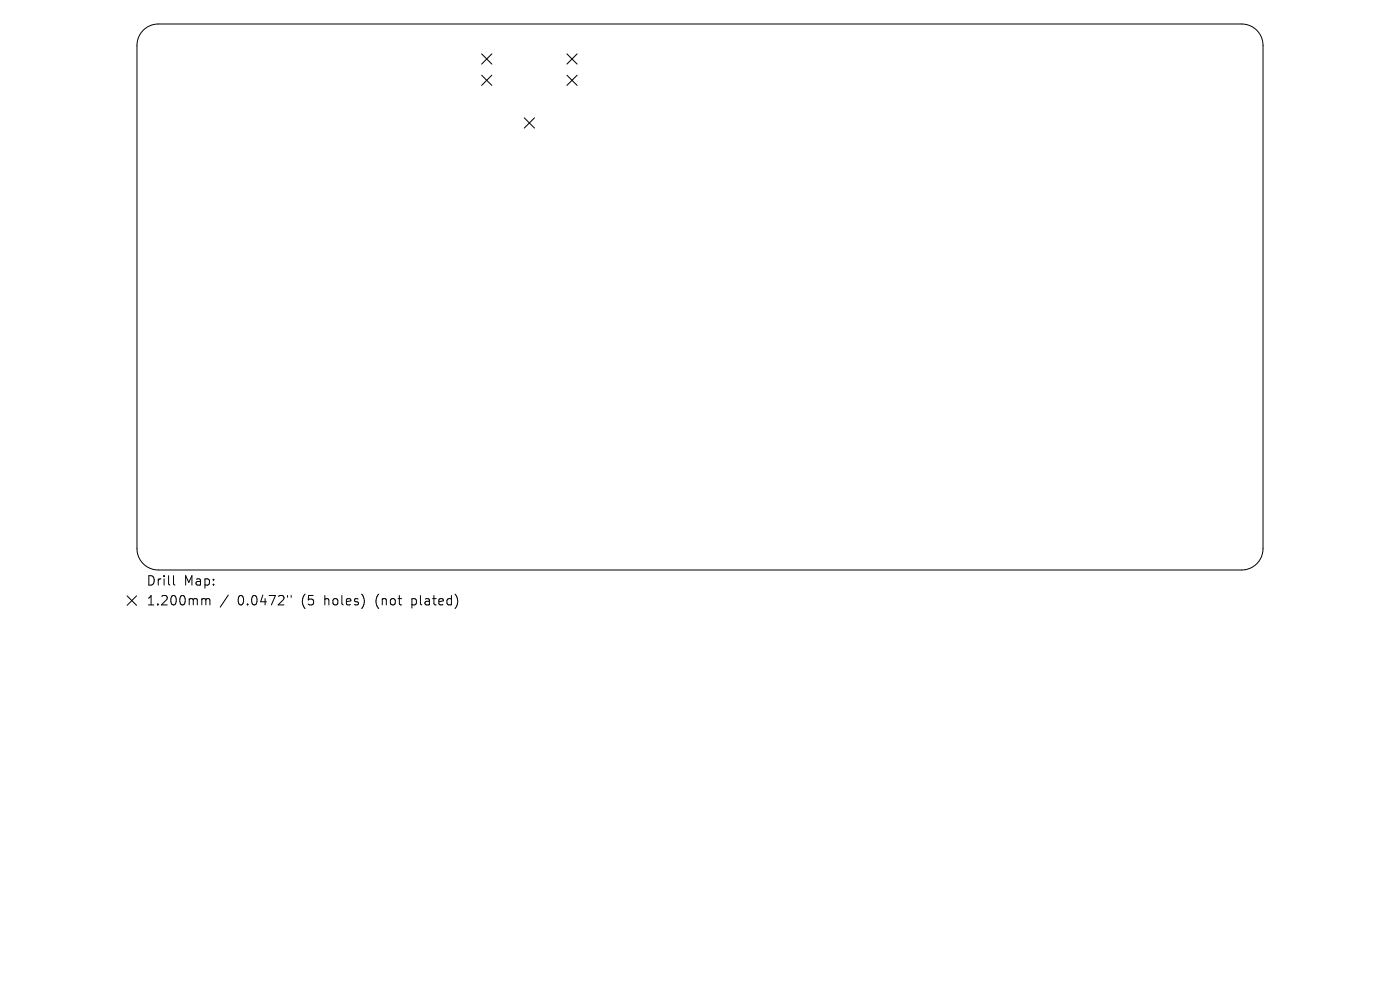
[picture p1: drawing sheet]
<svg xmlns="http://www.w3.org/2000/svg" width="297mm" height="210mm" viewBox="0 0 297 210" stroke-linecap="round" stroke-linejoin="round" font-family="sans-serif">
<defs><g id="words">
<g font-size="2.8">
<text x="31" y="124.5">Drill</text>
<text x="39" y="124.5">Map:</text>
<text x="31" y="128.7">1.200mm</text>
<text x="50.4" y="128.7">0.0472&quot;</text>
<text x="64.1" y="128.7">(5</text>
<text x="69.1" y="128.7">holes)</text>
<text x="80.2" y="128.7">(not</text>
<text x="88" y="128.7">plated)</text>
</g>
</g></defs>
<path d="M30.3 6.5l1.5-1 1.8-.4h229.8a4.5 4.5 0 0 1 4.5 4.5v106.8a4.5 4.5 0 0 1-4.5 4.5h-229.8a4.5 4.5 0 0 1-4.5-4.5v-106.8l.3-1.7zM27 126.4l2 2M29 126.4l-2 2M36.8 122.1v1.7l.3 .3M43.1 127l.5 .1 .1 .2M43.7 127.3l.3-.3 .4 .1 .1 1.2M43.7 127.3v1M48.4 126.2l-1.7 2.6M61 126.3v.4M61.8 126.3v.4" fill="none" stroke="#000" stroke-width=".21"/>
<path d="M102.2 11.4l2.1 2.2M102.2 15.9l2.1 2.2M104.3 11.4l-2.1 2.2M104.3 15.9l-2.1 2.2M120.3 11.4l2.1 2.2M120.3 15.9l2.1 2.2M122.4 15.9l-2.1 2.2M122.4 11.4l-2.1 2.2M111.2 25l2.2 2.2M113.4 25l-2.2 2.2" fill="none" stroke="#000" stroke-width=".22"/>
<use href="#words"/>
</svg>
